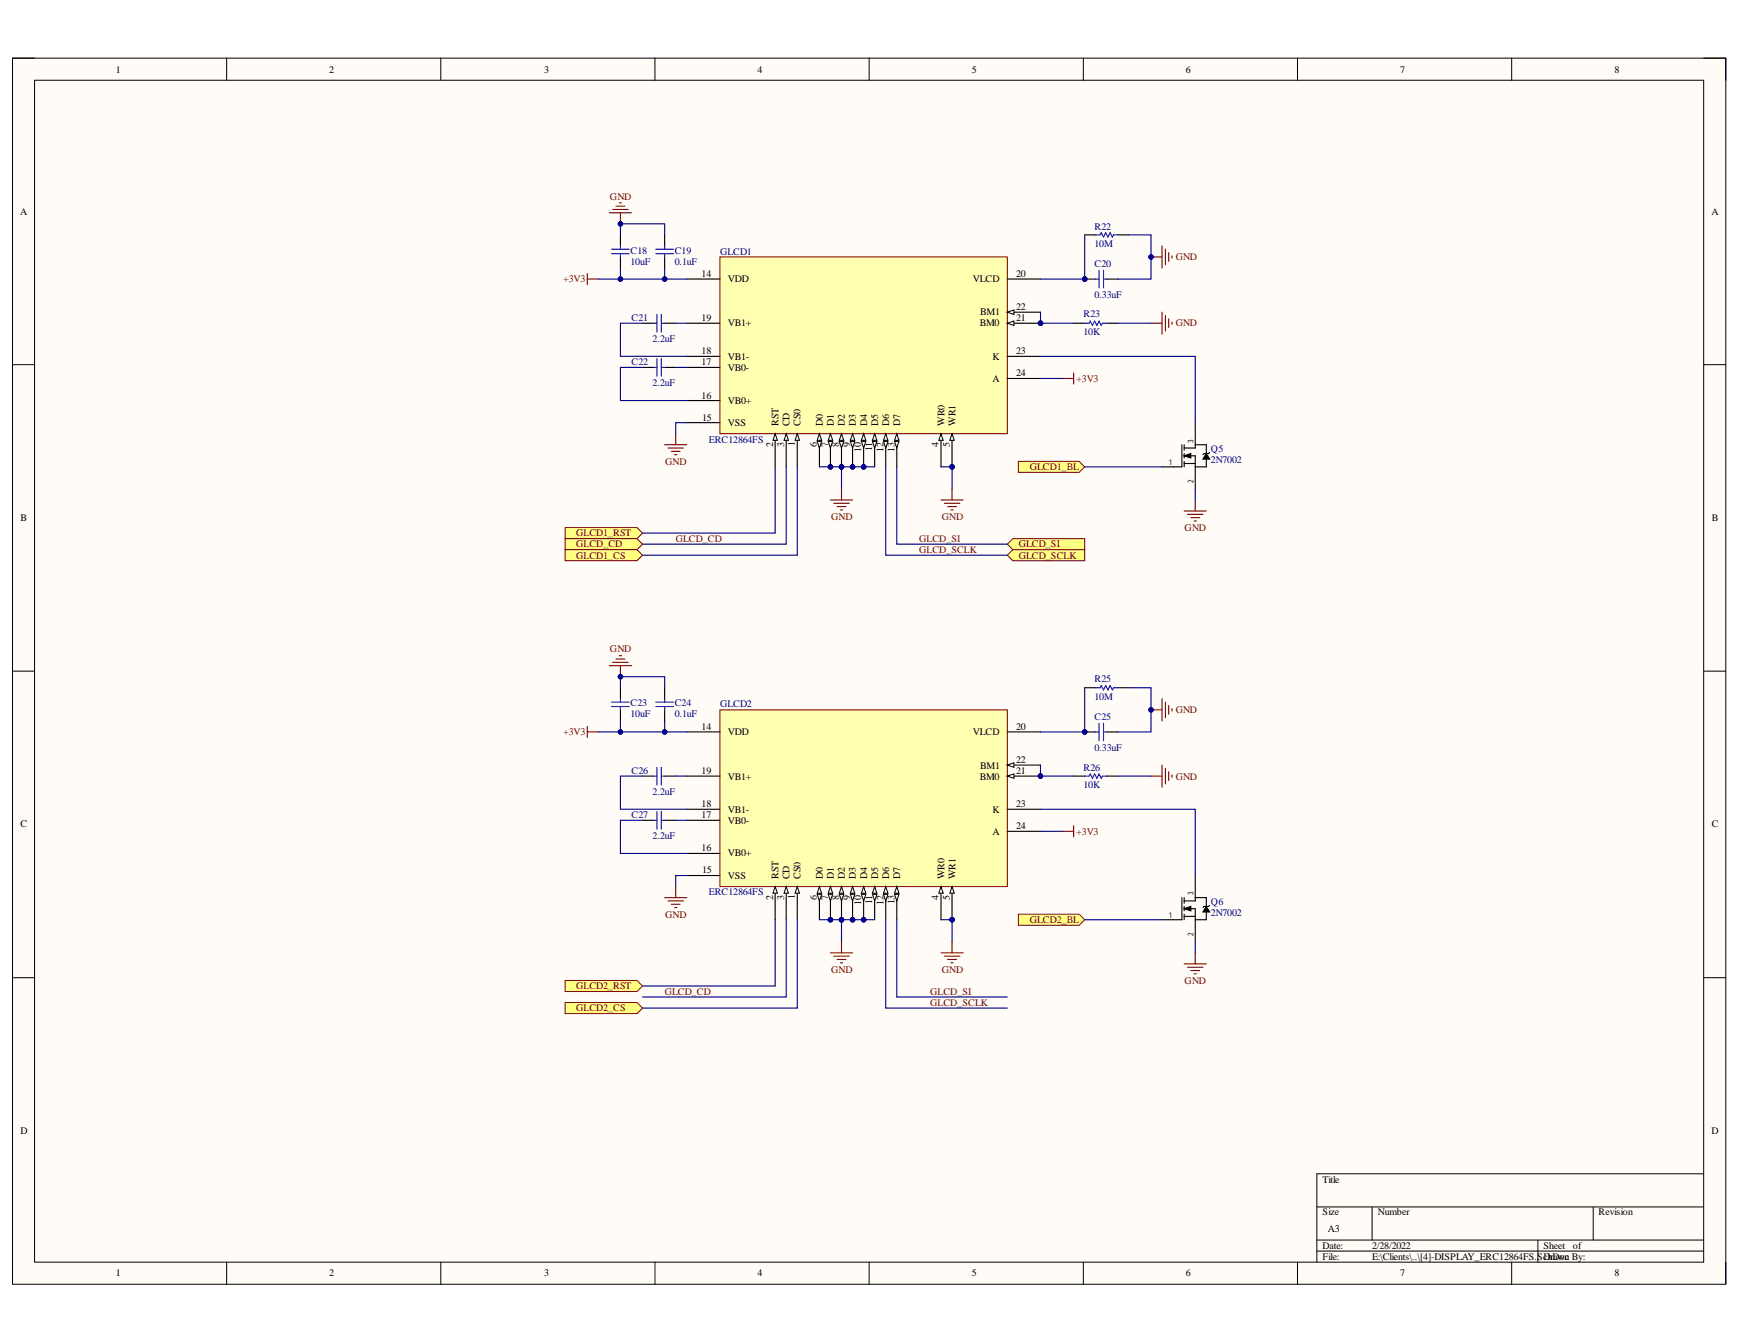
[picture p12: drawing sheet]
<svg xmlns="http://www.w3.org/2000/svg" width="279mm" height="216mm" viewBox="0 0 279 216" stroke-linecap="round" stroke-linejoin="round" font-family="sans-serif">
<defs><g id="words">
<g font-size="1.6">
<text x="18.6" y="11.7">1</text>
<text x="52.9" y="11.7">2</text>
<text x="87.4" y="11.7">3</text>
<text x="121.6" y="11.7">4</text>
<text x="156.1" y="11.7">5</text>
<text x="190.4" y="11.7">6</text>
<text x="224.8" y="11.7">7</text>
<text x="259.2" y="11.7">8</text>
<text x="3.2" y="34.5">A</text>
<text x="274.8" y="34.5">A</text>
<text x="112.7" y="44.5">14</text>
<text x="116.9" y="45.3">VDD</text>
<text x="156.2" y="45.3">VLCD</text>
<text x="163.2" y="44.5">20</text>
<text x="112.7" y="51.6">19</text>
<text x="116.9" y="52.4">VB1+</text>
<text x="157.3" y="52.4">BM0</text>
<text x="157.4" y="50.7">BM1</text>
<text x="163.2" y="51.6">21</text>
<text x="163.2" y="49.8">22</text>
<text x="112.7" y="58.7">17</text>
<text x="112.7" y="56.9">18</text>
<text x="116.9" y="59.5">VB0-</text>
<text x="116.9" y="57.8">VB1-</text>
<text x="159.4" y="57.8">K</text>
<text x="163.2" y="56.9">23</text>
<text x="112.7" y="64">16</text>
<text x="116.9" y="64.9">VB0+</text>
<text x="159.4" y="61.3">A</text>
<text x="163.2" y="60.5">24</text>
<text x="112.7" y="67.6">15</text>
<text x="116.9" y="68.4">VSS</text>
<text x="124.2" y="71.8" transform="rotate(-90 124.2 71.8)">2</text>
<text x="125" y="68.4" transform="rotate(-90 125 68.4)">RST</text>
<text x="125.9" y="71.8" transform="rotate(-90 125.9 71.8)">3</text>
<text x="126.8" y="68.4" transform="rotate(-90 126.8 68.4)">CD</text>
<text x="127.6" y="71.7" transform="rotate(-90 127.6 71.7)">1</text>
<text x="128.6" y="68.4" transform="rotate(-90 128.6 68.4)">CS0</text>
<text x="131.2" y="71.8" transform="rotate(-90 131.2 71.8)">6</text>
<text x="132.1" y="68.4" transform="rotate(-90 132.1 68.4)">D0</text>
<text x="133" y="71.8" transform="rotate(-90 133 71.8)">7</text>
<text x="133.9" y="68.4" transform="rotate(-90 133.9 68.4)">D1</text>
<text x="134.7" y="71.8" transform="rotate(-90 134.7 71.8)">8</text>
<text x="135.7" y="68.4" transform="rotate(-90 135.7 68.4)">D2</text>
<text x="136.5" y="71.8" transform="rotate(-90 136.5 71.8)">9</text>
<text x="137.4" y="68.4" transform="rotate(-90 137.4 68.4)">D3</text>
<text x="139.2" y="68.4" transform="rotate(-90 139.2 68.4)">D4</text>
<text x="141" y="68.4" transform="rotate(-90 141 68.4)">D5</text>
<text x="142.8" y="68.4" transform="rotate(-90 142.8 68.4)">D6</text>
<text x="144.5" y="68.4" transform="rotate(-90 144.5 68.4)">D7</text>
<text x="150.7" y="71.8" transform="rotate(-90 150.7 71.8)">4</text>
<text x="151.7" y="68.4" transform="rotate(-90 151.7 68.4)">WR0</text>
<text x="152.5" y="71.8" transform="rotate(-90 152.5 71.8)">5</text>
<text x="153.4" y="68.4" transform="rotate(-90 153.4 68.4)">WR1</text>
<text x="138.3" y="72.6" transform="rotate(-90 138.3 72.6)">10</text>
<text x="140.1" y="72.5" transform="rotate(-90 140.1 72.5)">11</text>
<text x="141.8" y="72.6" transform="rotate(-90 141.8 72.6)">12</text>
<text x="143.6" y="72.6" transform="rotate(-90 143.6 72.6)">13</text>
<text x="3.3" y="83.7">B</text>
<text x="274.9" y="83.7">B</text>
<text x="112.7" y="117.2">14</text>
<text x="116.9" y="118.1">VDD</text>
<text x="156.2" y="118.1">VLCD</text>
<text x="163.2" y="117.2">20</text>
<text x="112.7" y="124.3">19</text>
<text x="116.9" y="125.2">VB1+</text>
<text x="157.3" y="125.2">BM0</text>
<text x="157.4" y="123.5">BM1</text>
<text x="163.2" y="124.3">21</text>
<text x="163.2" y="122.5">22</text>
<text x="112.7" y="131.4">17</text>
<text x="112.7" y="129.6">18</text>
<text x="116.9" y="130.6">VB1-</text>
<text x="159.4" y="130.6">K</text>
<text x="163.2" y="129.6">23</text>
<text x="3.3" y="132.9">C</text>
<text x="112.7" y="136.7">16</text>
<text x="116.9" y="137.6">VB0+</text>
<text x="116.9" y="132.3">VB0-</text>
<text x="159.4" y="134.1">A</text>
<text x="163.2" y="133.2">24</text>
<text x="274.9" y="132.9">C</text>
<text x="112.7" y="140.3">15</text>
<text x="116.9" y="141.1">VSS</text>
<text x="125" y="141.2" transform="rotate(-90 125 141.2)">RST</text>
<text x="126.8" y="141.2" transform="rotate(-90 126.8 141.2)">CD</text>
<text x="128.6" y="141.2" transform="rotate(-90 128.6 141.2)">CS0</text>
<text x="132.1" y="141.2" transform="rotate(-90 132.1 141.2)">D0</text>
<text x="133.9" y="141.2" transform="rotate(-90 133.9 141.2)">D1</text>
<text x="135.7" y="141.2" transform="rotate(-90 135.7 141.2)">D2</text>
<text x="137.4" y="141.2" transform="rotate(-90 137.4 141.2)">D3</text>
<text x="139.2" y="141.2" transform="rotate(-90 139.2 141.2)">D4</text>
<text x="141" y="141.2" transform="rotate(-90 141 141.2)">D5</text>
<text x="142.8" y="141.2" transform="rotate(-90 142.8 141.2)">D6</text>
<text x="144.5" y="141.2" transform="rotate(-90 144.5 141.2)">D7</text>
<text x="151.7" y="141.2" transform="rotate(-90 151.7 141.2)">WR0</text>
<text x="153.4" y="141.2" transform="rotate(-90 153.4 141.2)">WR1</text>
<text x="124.2" y="144.6" transform="rotate(-90 124.2 144.6)">2</text>
<text x="125.9" y="144.5" transform="rotate(-90 125.9 144.5)">3</text>
<text x="127.6" y="144.4" transform="rotate(-90 127.6 144.4)">1</text>
<text x="131.2" y="144.6" transform="rotate(-90 131.2 144.6)">6</text>
<text x="133" y="144.6" transform="rotate(-90 133 144.6)">7</text>
<text x="134.7" y="144.5" transform="rotate(-90 134.7 144.5)">8</text>
<text x="136.5" y="144.6" transform="rotate(-90 136.5 144.6)">9</text>
<text x="138.3" y="145.4" transform="rotate(-90 138.3 145.4)">10</text>
<text x="140.1" y="145.3" transform="rotate(-90 140.1 145.3)">11</text>
<text x="141.8" y="145.4" transform="rotate(-90 141.8 145.4)">12</text>
<text x="143.6" y="145.3" transform="rotate(-90 143.6 145.3)">13</text>
<text x="150.7" y="144.6" transform="rotate(-90 150.7 144.6)">4</text>
<text x="152.5" y="144.5" transform="rotate(-90 152.5 144.5)">5</text>
<text x="3.3" y="182.2">D</text>
<text x="274.8" y="182.2">D</text>
<text x="212.4" y="190">Title</text>
<text x="212.4" y="195.2">Size</text>
<text x="213.2" y="198">A3</text>
<text x="221.3" y="195.2">Number</text>
<text x="256.7" y="195.2">Revision</text>
<text x="212.4" y="200.6">Date:</text>
<text x="212.4" y="202.4">File:</text>
<text x="220.3" y="200.6">2/28/2022</text>
<text x="220.3" y="202.4">E:\Clients\..\[4]-DISPLAY_ERC12864FS.ScDhrDon By:</text>
<text x="247.8" y="200.6">Sheet</text>
<text x="249.4" y="202.4">awc</text>
<text x="252.6" y="200.6">of</text>
<text x="18.6" y="205.1">1</text>
<text x="52.9" y="205.1">2</text>
<text x="87.4" y="205.1">3</text>
<text x="121.6" y="205.1">4</text>
<text x="156.1" y="205.1">5</text>
<text x="190.4" y="205.1">6</text>
<text x="224.8" y="205.1">7</text>
<text x="259.2" y="205.1">8</text>
</g>
<g font-size="1.6" fill="#800000">
<text x="97.9" y="32.1">GND</text>
<text x="188.8" y="41.8">GND</text>
<text x="90.4" y="45.3">+3V3</text>
<text x="188.8" y="52.4">GND</text>
<text x="172.8" y="61.3">+3V3</text>
<text x="106.8" y="74.7">GND</text>
<text x="165.4" y="75.5">GLCD1_BL</text>
<text x="133.5" y="83.5">GND</text>
<text x="151.2" y="83.5">GND</text>
<text x="92.5" y="86.2">GLCD1_RST</text>
<text x="92.5" y="87.9">GLCD_CD</text>
<text x="92.5" y="89.7">GLCD1_CS</text>
<text x="108.5" y="87">GLCD_CD</text>
<text x="147.6" y="88.8">GLCD_SCLK</text>
<text x="147.6" y="87">GLCD_SI</text>
<text x="163.6" y="87.9">GLCD_SI</text>
<text x="163.6" y="89.7">GLCD_SCLK</text>
<text x="190.2" y="85.2">GND</text>
<text x="97.9" y="104.8">GND</text>
<text x="90.4" y="118.1">+3V3</text>
<text x="188.8" y="114.6">GND</text>
<text x="188.8" y="125.2">GND</text>
<text x="172.8" y="134.1">+3V3</text>
<text x="106.8" y="147.4">GND</text>
<text x="165.4" y="148.2">GLCD2_BL</text>
<text x="92.5" y="158.9">GLCD2_RST</text>
<text x="106.7" y="159.8">GLCD_CD</text>
<text x="133.5" y="156.3">GND</text>
<text x="149.4" y="159.8">GLCD_SI</text>
<text x="149.4" y="161.6">GLCD_SCLK</text>
<text x="151.2" y="156.3">GND</text>
<text x="190.2" y="158">GND</text>
<text x="92.5" y="162.4">GLCD2_CS</text>
</g>
<g font-size="1.6" fill="#000080">
<text x="101.2" y="40.8">C18</text>
<text x="108.3" y="40.8">C19</text>
<text x="115.6" y="40.9">GLCD1</text>
<text x="175.8" y="36.9">R22</text>
<text x="175.8" y="39.7">10M</text>
<text x="101.2" y="42.5">10uF</text>
<text x="108.3" y="42.5">0.1uF</text>
<text x="175.8" y="42.9">C20</text>
<text x="175.8" y="47.9">0.33uF</text>
<text x="101.4" y="51.6">C21</text>
<text x="174" y="51">R23</text>
<text x="174" y="53.9">10K</text>
<text x="101.4" y="58.7">C22</text>
<text x="104.8" y="55">2.2uF</text>
<text x="104.8" y="62.1">2.2uF</text>
<text x="113.8" y="71.1">ERC12864FS</text>
<text x="194.5" y="72.6">Q5</text>
<text x="194.5" y="74.4">2N7002</text>
<text x="101.2" y="113.5">C23</text>
<text x="108.3" y="113.5">C24</text>
<text x="115.6" y="113.7">GLCD2</text>
<text x="175.8" y="109.6">R25</text>
<text x="175.8" y="112.4">10M</text>
<text x="101.2" y="115.3">10uF</text>
<text x="108.3" y="115.3">0.1uF</text>
<text x="175.8" y="115.6">C25</text>
<text x="101.4" y="124.3">C26</text>
<text x="174" y="123.8">R26</text>
<text x="175.8" y="120.6">0.33uF</text>
<text x="101.4" y="131.4">C27</text>
<text x="104.8" y="127.7">2.2uF</text>
<text x="174" y="126.6">10K</text>
<text x="104.8" y="134.8">2.2uF</text>
<text x="113.8" y="143.8">ERC12864FS</text>
<text x="194.5" y="145.4">Q6</text>
<text x="194.5" y="147.2">2N7002</text>
</g>
<g font-size="1.3">
<text x="191.7" y="71.1" transform="rotate(-90 191.7 71.1)">3</text>
<text x="187.7" y="74.7">1</text>
<text x="191.7" y="77.6" transform="rotate(-90 191.7 77.6)">2</text>
<text x="191.7" y="143.8" transform="rotate(-90 191.7 143.8)">3</text>
<text x="187.7" y="147.5">1</text>
<text x="191.7" y="150.3" transform="rotate(-90 191.7 150.3)">2</text>
</g>
</g></defs>
<path d="M2 9.3h275.1v197h-275.1z" fill-rule="evenodd" fill="#fffcf8"/>
<path d="M2 9.3h275.1v197h-275.1z" fill="none" stroke="#000" stroke-width=".16"/>
<path d="M5.6 12.9h268v189.9h-268z" fill-rule="evenodd" fill="#fffcf8"/>
<g fill="none" stroke="#000" stroke-width=".16">
<path d="M2 9.3h3.6M5.6 12.9h268v189.9h-268zM36.4 9.3v3.6M70.8 9.3v3.6M105.2 9.3v3.6M139.6 9.3v3.6M174 9.3v3.6M208.3 9.3v3.6M242.7 9.3v3.6M273.6 9.3h3.5v3.6M2 58.6h3.6M273.6 58.6h3.5"/>
<path d="M2 107.8h3.6M273.6 107.8h3.5M2 157.1h3.6M273.6 157.1h3.5M211.5 193.9h62.1M211.5 199.2h62.1M220.3 193.9v5.3M246.9 199.2v3.6M255.8 193.9v5.3M273.6 188.6h-62.1v14.2M36.4 202.8v3.5M70.8 202.8v3.5"/>
<path d="M105.2 202.8v3.5M139.6 202.8v3.5M174 202.8v3.5M208.3 202.8v3.5M211.5 201h62.1M242.7 202.8v3.5M277.1 202.8v3.5"/>
</g>
<circle cx="152.9" cy="75" r=".35" fill="#000080"/>
<circle cx="152.9" cy="75" r=".35" fill="none" stroke="#000080" stroke-width=".16"/>
<circle cx="133.3" cy="75" r=".35" fill="#000080"/>
<circle cx="133.3" cy="75" r=".35" fill="none" stroke="#000080" stroke-width=".16"/>
<circle cx="135.1" cy="75" r=".35" fill="#000080"/>
<circle cx="135.1" cy="75" r=".35" fill="none" stroke="#000080" stroke-width=".16"/>
<circle cx="136.9" cy="75" r=".35" fill="#000080"/>
<circle cx="136.9" cy="75" r=".35" fill="none" stroke="#000080" stroke-width=".16"/>
<circle cx="138.7" cy="75" r=".36" fill="#000080"/>
<circle cx="138.7" cy="75" r=".36" fill="none" stroke="#000080" stroke-width=".16"/>
<circle cx="167.1" cy="51.9" r=".35" fill="#000080"/>
<circle cx="167.1" cy="51.9" r=".35" fill="none" stroke="#000080" stroke-width=".16"/>
<path d="M115.6 41.3h46.1v28.4h-46.1z" fill-rule="evenodd" fill="#ffffb0"/>
<path d="M115.6 41.3h46.1v28.4h-46.1z" fill="none" stroke="#800000" stroke-width=".16"/>
<path d="M128 69.7v5.3" fill="none" stroke="#000" stroke-width=".18"/>
<path d="M128 69.7l.4 1h-.7z" fill="#f8fcff"/>
<path d="M128 69.7l.4 1h-.7z" fill="none" stroke="#000" stroke-width=".16"/>
<path d="M124.5 69.7v5.3" fill="none" stroke="#000" stroke-width=".18"/>
<path d="M124.5 69.7l.3 1h-.7z" fill="#f8fcff"/>
<path d="M124.5 69.7l.3 1h-.7z" fill="none" stroke="#000" stroke-width=".16"/>
<path d="M126.2 69.7v5.3" fill="none" stroke="#000" stroke-width=".18"/>
<path d="M126.2 69.7l.4 1h-.7z" fill="#f8fcff"/>
<path d="M126.2 69.7l.4 1h-.7z" fill="none" stroke="#000" stroke-width=".16"/>
<path d="M151.1 69.7v5.3" fill="none" stroke="#000" stroke-width=".18"/>
<path d="M151.1 69.7l.4 1h-.8z" fill="#f8fcff"/>
<path d="M151.1 69.7l.4 1h-.8z" fill="none" stroke="#000" stroke-width=".16"/>
<path d="M152.9 69.7v5.3" fill="none" stroke="#000" stroke-width=".18"/>
<path d="M152.9 69.7l.3 1h-.7z" fill="#f8fcff"/>
<path d="M152.9 69.7l.3 1h-.7z" fill="none" stroke="#000" stroke-width=".16"/>
<circle cx="152.9" cy="75" r=".35" fill="#000080"/>
<circle cx="152.9" cy="75" r=".35" fill="none" stroke="#000080" stroke-width=".16"/>
<path d="M131.6 69.7v5.3" fill="none" stroke="#000" stroke-width=".18"/>
<path d="M131.6 69.7l.3 1h-.7z" fill="#f8fcff"/>
<path d="M131.6 69.7l.3 1h-.7z" fill="none" stroke="#000" stroke-width=".16"/>
<path d="M131.2 70.9h.7l-.3 1.1z" fill="#f8fcff"/>
<path d="M131.2 70.9h.7l-.3 1.1z" fill="none" stroke="#000" stroke-width=".16"/>
<path d="M133.3 69.7v5.3" fill="none" stroke="#000" stroke-width=".18"/>
<path d="M133.3 69.7l.4 1h-.7z" fill="#f8fcff"/>
<path d="M133.3 69.7l.4 1h-.7z" fill="none" stroke="#000" stroke-width=".16"/>
<path d="M133 70.9h.7l-.4 1.1z" fill="#f8fcff"/>
<path d="M133 70.9h.7l-.4 1.1z" fill="none" stroke="#000" stroke-width=".16"/>
<circle cx="133.3" cy="75" r=".35" fill="#000080"/>
<circle cx="133.3" cy="75" r=".35" fill="none" stroke="#000080" stroke-width=".16"/>
<path d="M135.1 69.7v5.3" fill="none" stroke="#000" stroke-width=".18"/>
<path d="M135.1 69.7l.4 1h-.7z" fill="#f8fcff"/>
<path d="M135.1 69.7l.4 1h-.7z" fill="none" stroke="#000" stroke-width=".16"/>
<path d="M134.8 70.9h.7l-.4 1.1z" fill="#f8fcff"/>
<path d="M134.8 70.9h.7l-.4 1.1z" fill="none" stroke="#000" stroke-width=".16"/>
<circle cx="135.1" cy="75" r=".35" fill="#000080"/>
<circle cx="135.1" cy="75" r=".35" fill="none" stroke="#000080" stroke-width=".16"/>
<path d="M136.9 69.7v5.3" fill="none" stroke="#000" stroke-width=".18"/>
<path d="M136.9 69.7l.4 1h-.8z" fill="#f8fcff"/>
<path d="M136.9 69.7l.4 1h-.8z" fill="none" stroke="#000" stroke-width=".16"/>
<path d="M136.5 70.9h.8l-.4 1.1z" fill="#f8fcff"/>
<path d="M136.5 70.9h.8l-.4 1.1z" fill="none" stroke="#000" stroke-width=".16"/>
<circle cx="136.9" cy="75" r=".35" fill="#000080"/>
<circle cx="136.9" cy="75" r=".35" fill="none" stroke="#000080" stroke-width=".16"/>
<path d="M138.7 69.7v5.3" fill="none" stroke="#000" stroke-width=".18"/>
<path d="M138.7 69.7l.3 1h-.7z" fill="#f8fcff"/>
<path d="M138.7 69.7l.3 1h-.7z" fill="none" stroke="#000" stroke-width=".16"/>
<path d="M138.3 70.9h.7l-.3 1.1z" fill="#f8fcff"/>
<path d="M138.3 70.9h.7l-.3 1.1z" fill="none" stroke="#000" stroke-width=".16"/>
<circle cx="138.7" cy="75" r=".36" fill="#000080"/>
<circle cx="138.7" cy="75" r=".36" fill="none" stroke="#000080" stroke-width=".16"/>
<path d="M140.4 69.7v5.3" fill="none" stroke="#000" stroke-width=".18"/>
<path d="M140.4 69.7l.4 1h-.7z" fill="#f8fcff"/>
<path d="M140.4 69.7l.4 1h-.7z" fill="none" stroke="#000" stroke-width=".16"/>
<path d="M140.1 70.9h.7l-.4 1.1z" fill="#f8fcff"/>
<path d="M140.1 70.9h.7l-.4 1.1z" fill="none" stroke="#000" stroke-width=".16"/>
<path d="M142.2 69.7v5.3" fill="none" stroke="#000" stroke-width=".18"/>
<path d="M142.2 69.7l.4 1h-.7z" fill="#f8fcff"/>
<path d="M142.2 69.7l.4 1h-.7z" fill="none" stroke="#000" stroke-width=".16"/>
<path d="M141.9 70.9h.7l-.4 1.1z" fill="#f8fcff"/>
<path d="M141.9 70.9h.7l-.4 1.1z" fill="none" stroke="#000" stroke-width=".16"/>
<path d="M144 69.7v5.3" fill="none" stroke="#000" stroke-width=".18"/>
<path d="M144 69.7l.4 1h-.8z" fill="#f8fcff"/>
<path d="M144 69.7l.4 1h-.8z" fill="none" stroke="#000" stroke-width=".16"/>
<path d="M143.6 70.9h.8l-.4 1.1z" fill="#f8fcff"/>
<path d="M143.6 70.9h.8l-.4 1.1z" fill="none" stroke="#000" stroke-width=".16"/>
<path d="M110.3 44.8h5.3M110.3 59h5.3M110.3 57.2h5.3M110.3 51.9h5.3M161.7 44.8h5.4M161.7 51.9h5.4M110.3 67.9h5.3M110.3 64.3h5.3" fill="none" stroke="#000" stroke-width=".18"/>
<path d="M161.7 51.9l1.1-.3v.7z" fill="#f8fcff"/>
<path d="M161.7 51.9l1.1-.3v.7z" fill="none" stroke="#000" stroke-width=".16"/>
<circle cx="167.1" cy="51.9" r=".35" fill="#000080"/>
<circle cx="167.1" cy="51.9" r=".35" fill="none" stroke="#000080" stroke-width=".16"/>
<path d="M161.7 50.1h5.4" fill="none" stroke="#000" stroke-width=".18"/>
<path d="M161.7 50.1l1.1-.3v.7z" fill="#f8fcff"/>
<path d="M161.7 50.1l1.1-.3v.7z" fill="none" stroke="#000" stroke-width=".16"/>
<path d="M161.7 57.2h5.4M161.7 60.8h5.4" fill="none" stroke="#000" stroke-width=".18"/>
<circle cx="174.2" cy="44.8" r=".35" fill="#000080"/>
<circle cx="174.2" cy="44.8" r=".35" fill="none" stroke="#000080" stroke-width=".16"/>
<path d="M174.2 44.8h1.8" fill="none" stroke="#000" stroke-width=".18"/>
<circle cx="174.2" cy="44.8" r=".35" fill="#000080"/>
<circle cx="174.2" cy="44.8" r=".35" fill="none" stroke="#000080" stroke-width=".16"/>
<path d="M174.2 37.7h1.8M179.5 37.7h1.8M177.7 44.8h1.8" fill="none" stroke="#000" stroke-width=".18"/>
<path d="M176 37.7h.7l.1-.3 .4 .7 .3-.7 .4 .7 .4-.7 .3 .7 .2-.4h.7M176 44.8h.5M176.5 43.4v2.8M177.2 43.4v2.8M177.2 44.8h.5" fill="none" stroke="#00f" stroke-width=".18"/>
<path d="M186.6 39.5v3.6M184.8 41.3h1.8M187.1 40v2.5M187.7 40.6v1.4M188.2 41.1v.4" fill="none" stroke="#800000" stroke-width=".18"/>
<circle cx="184.8" cy="41.3" r=".36" fill="#000080"/>
<circle cx="184.8" cy="41.3" r=".36" fill="none" stroke="#000080" stroke-width=".16"/>
<path d="M99.6 37.7v1.8M106.7 37.7v1.8M99.6 41.3v1.8M103.2 51.9h1.7M103.2 59h1.7M106.7 51.9h1.8M106.7 59h1.8M106.7 41.3v1.8" fill="none" stroke="#000" stroke-width=".18"/>
<g fill="none" stroke="#00f" stroke-width=".18">
<path d="M99.6 39.5v.5M106.7 39.5v.5M98.2 40h2.8M98.2 40.7h2.8M99.6 40.7v.6M104.9 51.9h.6M104.9 59h.6M105.3 40h2.8M105.3 40.7h2.8M105.5 50.5v2.8M105.5 57.6v2.8M106.2 50.5v2.8"/>
<path d="M106.2 57.6v2.8M106.2 51.9h.5M106.2 59h.5M106.7 40.7v.6"/>
</g>
<path d="M97.9 34.2h3.5M98.4 33.6h2.5M98.9 33.1h1.4M99.4 32.6h.4M99.6 34.2v1.8" fill="none" stroke="#800000" stroke-width=".18"/>
<circle cx="99.6" cy="36" r=".35" fill="#000080"/>
<circle cx="99.6" cy="36" r=".35" fill="none" stroke="#000080" stroke-width=".16"/>
<g fill="none" stroke="#800000" stroke-width=".18">
<path d="M94.3 43.9v1.8M94.3 44.8h1.8M106.7 71.4h3.6M107.3 72h2.4M107.8 72.5h1.4M108.3 73h.4M108.5 69.7v1.7M135.1 78.5v1.8M152.9 78.5v1.8M133.3 80.3h3.6M133.9 80.8h2.5M134.4 81.4h1.4"/>
<path d="M134.9 81.9h.4M151.1 80.3h3.5M151.6 80.8h2.5M152.2 81.4h1.4M152.7 81.9h.3"/>
</g>
<path d="M161.8 87.4l.8-.9h11.6v1.8h-11.6z" fill-rule="evenodd" fill="#ffff80"/>
<path d="M161.8 87.4l.8-.9h11.6v1.8h-11.6z" fill="none" stroke="#800000" stroke-width=".16"/>
<path d="M161.8 89.2l.8-.9h11.6v1.8h-11.6z" fill-rule="evenodd" fill="#ffff80"/>
<path d="M161.8 89.2l.8-.9h11.6v1.8h-11.6z" fill="none" stroke="#800000" stroke-width=".16"/>
<path d="M90.8 84.8h11.5l.9 .8-.9 .9h-11.5z" fill-rule="evenodd" fill="#ffff80"/>
<path d="M90.8 84.8h11.5l.9 .8-.9 .9h-11.5z" fill="none" stroke="#800000" stroke-width=".16"/>
<path d="M90.8 86.5h11.5l.9 .9-.9 .9h-11.5z" fill-rule="evenodd" fill="#ffff80"/>
<path d="M90.8 86.5h11.5l.9 .9-.9 .9h-11.5z" fill="none" stroke="#800000" stroke-width=".16"/>
<path d="M90.8 88.3h11.5l.9 .9-.9 .9h-11.5z" fill-rule="evenodd" fill="#ffff80"/>
<path d="M90.8 88.3h11.5l.9 .9-.9 .9h-11.5z" fill="none" stroke="#800000" stroke-width=".16"/>
<path d="M172.4 51.9h1.8M177.7 51.9h1.8" fill="none" stroke="#000" stroke-width=".18"/>
<path d="M174.2 51.9h.7l.2-.3 .3 .7 .4-.7 .3 .7 .4-.7 .3 .7 .2-.4h.7" fill="none" stroke="#00f" stroke-width=".18"/>
<path d="M172.4 59.9v1.8M184.8 51.9h1.8M186.6 50.1v3.6M187.1 50.7v2.5M187.7 51.2v1.4M188.2 51.7v.4M170.6 60.8h1.8M190.1 82.1h3.6M190.7 82.6h2.5M191.2 83.2h1.4M191.7 83.7h.4M191.9 80.3v1.8" fill="none" stroke="#800000" stroke-width=".18"/>
<path d="M163.5 74.1h9.8l.9 .9-.9 .9h-9.8z" fill-rule="evenodd" fill="#ffff80"/>
<path d="M163.5 74.1h9.8l.9 .9-.9 .9h-9.8z" fill="none" stroke="#800000" stroke-width=".16"/>
<circle cx="152.9" cy="147.7" r=".35" fill="#000080"/>
<circle cx="152.9" cy="147.7" r=".35" fill="none" stroke="#000080" stroke-width=".16"/>
<circle cx="133.3" cy="147.7" r=".35" fill="#000080"/>
<circle cx="133.3" cy="147.7" r=".35" fill="none" stroke="#000080" stroke-width=".16"/>
<circle cx="135.1" cy="147.7" r=".35" fill="#000080"/>
<circle cx="135.1" cy="147.7" r=".35" fill="none" stroke="#000080" stroke-width=".16"/>
<circle cx="136.9" cy="147.7" r=".35" fill="#000080"/>
<circle cx="136.9" cy="147.7" r=".35" fill="none" stroke="#000080" stroke-width=".16"/>
<circle cx="138.7" cy="147.7" r=".36" fill="#000080"/>
<circle cx="138.7" cy="147.7" r=".36" fill="none" stroke="#000080" stroke-width=".16"/>
<circle cx="167.1" cy="124.7" r=".35" fill="#000080"/>
<circle cx="167.1" cy="124.7" r=".35" fill="none" stroke="#000080" stroke-width=".16"/>
<path d="M115.6 114h46.1v28.4h-46.1z" fill-rule="evenodd" fill="#ffffb0"/>
<path d="M115.6 114h46.1v28.4h-46.1z" fill="none" stroke="#800000" stroke-width=".16"/>
<path d="M128 142.4v5.3" fill="none" stroke="#000" stroke-width=".18"/>
<path d="M128 142.4l.4 1.1h-.7z" fill="#f8fcff"/>
<path d="M128 142.4l.4 1.1h-.7z" fill="none" stroke="#000" stroke-width=".16"/>
<path d="M124.5 142.4v5.3" fill="none" stroke="#000" stroke-width=".18"/>
<path d="M124.5 142.4l.3 1.1h-.7z" fill="#f8fcff"/>
<path d="M124.5 142.4l.3 1.1h-.7z" fill="none" stroke="#000" stroke-width=".16"/>
<path d="M126.2 142.4v5.3" fill="none" stroke="#000" stroke-width=".18"/>
<path d="M126.2 142.4l.4 1.1h-.7z" fill="#f8fcff"/>
<path d="M126.2 142.4l.4 1.1h-.7z" fill="none" stroke="#000" stroke-width=".16"/>
<path d="M151.1 142.4v5.3" fill="none" stroke="#000" stroke-width=".18"/>
<path d="M151.1 142.4l.4 1.1h-.8z" fill="#f8fcff"/>
<path d="M151.1 142.4l.4 1.1h-.8z" fill="none" stroke="#000" stroke-width=".16"/>
<path d="M152.9 142.4v5.3" fill="none" stroke="#000" stroke-width=".18"/>
<path d="M152.9 142.4l.3 1.1h-.7z" fill="#f8fcff"/>
<path d="M152.9 142.4l.3 1.1h-.7z" fill="none" stroke="#000" stroke-width=".16"/>
<circle cx="152.9" cy="147.7" r=".35" fill="#000080"/>
<circle cx="152.9" cy="147.7" r=".35" fill="none" stroke="#000080" stroke-width=".16"/>
<path d="M131.6 142.4v5.3" fill="none" stroke="#000" stroke-width=".18"/>
<path d="M131.6 142.4l.3 1.1h-.7z" fill="#f8fcff"/>
<path d="M131.6 142.4l.3 1.1h-.7z" fill="none" stroke="#000" stroke-width=".16"/>
<path d="M131.2 143.7h.7l-.3 1z" fill="#f8fcff"/>
<path d="M131.2 143.7h.7l-.3 1z" fill="none" stroke="#000" stroke-width=".16"/>
<path d="M133.3 142.4v5.3" fill="none" stroke="#000" stroke-width=".18"/>
<path d="M133.3 142.4l.4 1.1h-.7z" fill="#f8fcff"/>
<path d="M133.3 142.4l.4 1.1h-.7z" fill="none" stroke="#000" stroke-width=".16"/>
<path d="M133 143.7h.7l-.4 1z" fill="#f8fcff"/>
<path d="M133 143.7h.7l-.4 1z" fill="none" stroke="#000" stroke-width=".16"/>
<circle cx="133.3" cy="147.7" r=".35" fill="#000080"/>
<circle cx="133.3" cy="147.7" r=".35" fill="none" stroke="#000080" stroke-width=".16"/>
<path d="M135.1 142.4v5.3" fill="none" stroke="#000" stroke-width=".18"/>
<path d="M135.1 142.4l.4 1.1h-.7z" fill="#f8fcff"/>
<path d="M135.1 142.4l.4 1.1h-.7z" fill="none" stroke="#000" stroke-width=".16"/>
<path d="M134.8 143.7h.7l-.4 1z" fill="#f8fcff"/>
<path d="M134.8 143.7h.7l-.4 1z" fill="none" stroke="#000" stroke-width=".16"/>
<circle cx="135.1" cy="147.7" r=".35" fill="#000080"/>
<circle cx="135.1" cy="147.7" r=".35" fill="none" stroke="#000080" stroke-width=".16"/>
<path d="M136.9 142.4v5.3" fill="none" stroke="#000" stroke-width=".18"/>
<path d="M136.9 142.4l.4 1.1h-.8z" fill="#f8fcff"/>
<path d="M136.9 142.4l.4 1.1h-.8z" fill="none" stroke="#000" stroke-width=".16"/>
<path d="M136.5 143.7h.8l-.4 1z" fill="#f8fcff"/>
<path d="M136.5 143.7h.8l-.4 1z" fill="none" stroke="#000" stroke-width=".16"/>
<circle cx="136.9" cy="147.7" r=".35" fill="#000080"/>
<circle cx="136.9" cy="147.7" r=".35" fill="none" stroke="#000080" stroke-width=".16"/>
<path d="M138.7 142.4v5.3" fill="none" stroke="#000" stroke-width=".18"/>
<path d="M138.7 142.4l.3 1.1h-.7z" fill="#f8fcff"/>
<path d="M138.7 142.4l.3 1.1h-.7z" fill="none" stroke="#000" stroke-width=".16"/>
<path d="M138.3 143.7h.7l-.3 1z" fill="#f8fcff"/>
<path d="M138.3 143.7h.7l-.3 1z" fill="none" stroke="#000" stroke-width=".16"/>
<circle cx="138.7" cy="147.7" r=".36" fill="#000080"/>
<circle cx="138.7" cy="147.7" r=".36" fill="none" stroke="#000080" stroke-width=".16"/>
<path d="M140.4 142.4v5.3" fill="none" stroke="#000" stroke-width=".18"/>
<path d="M140.4 142.4l.4 1.1h-.7z" fill="#f8fcff"/>
<path d="M140.4 142.4l.4 1.1h-.7z" fill="none" stroke="#000" stroke-width=".16"/>
<path d="M140.1 143.7h.7l-.4 1z" fill="#f8fcff"/>
<path d="M140.1 143.7h.7l-.4 1z" fill="none" stroke="#000" stroke-width=".16"/>
<path d="M142.2 142.4v5.3" fill="none" stroke="#000" stroke-width=".18"/>
<path d="M142.2 142.4l.4 1.1h-.7z" fill="#f8fcff"/>
<path d="M142.2 142.4l.4 1.1h-.7z" fill="none" stroke="#000" stroke-width=".16"/>
<path d="M141.9 143.7h.7l-.4 1z" fill="#f8fcff"/>
<path d="M141.9 143.7h.7l-.4 1z" fill="none" stroke="#000" stroke-width=".16"/>
<path d="M144 142.4v5.3" fill="none" stroke="#000" stroke-width=".18"/>
<path d="M144 142.4l.4 1.1h-.8z" fill="#f8fcff"/>
<path d="M144 142.4l.4 1.1h-.8z" fill="none" stroke="#000" stroke-width=".16"/>
<path d="M143.6 143.7h.8l-.4 1z" fill="#f8fcff"/>
<path d="M143.6 143.7h.8l-.4 1z" fill="none" stroke="#000" stroke-width=".16"/>
<path d="M110.3 117.6h5.3M161.7 117.6h5.4M110.3 137.1h5.3M110.3 131.8h5.3M110.3 130h5.3M110.3 124.7h5.3M161.7 124.7h5.4M110.3 140.6h5.3" fill="none" stroke="#000" stroke-width=".18"/>
<path d="M161.7 124.7l1.1-.4v.7z" fill="#f8fcff"/>
<path d="M161.7 124.7l1.1-.4v.7z" fill="none" stroke="#000" stroke-width=".16"/>
<circle cx="167.1" cy="124.7" r=".35" fill="#000080"/>
<circle cx="167.1" cy="124.7" r=".35" fill="none" stroke="#000080" stroke-width=".16"/>
<path d="M161.7 122.9h5.4" fill="none" stroke="#000" stroke-width=".18"/>
<path d="M161.7 122.9l1.1-.4v.8z" fill="#f8fcff"/>
<path d="M161.7 122.9l1.1-.4v.8z" fill="none" stroke="#000" stroke-width=".16"/>
<path d="M161.7 130h5.4M161.7 133.5h5.4" fill="none" stroke="#000" stroke-width=".18"/>
<circle cx="174.2" cy="117.6" r=".35" fill="#000080"/>
<circle cx="174.2" cy="117.6" r=".35" fill="none" stroke="#000080" stroke-width=".16"/>
<path d="M174.2 117.6h1.8" fill="none" stroke="#000" stroke-width=".18"/>
<circle cx="174.2" cy="117.6" r=".35" fill="#000080"/>
<circle cx="174.2" cy="117.6" r=".35" fill="none" stroke="#000080" stroke-width=".16"/>
<path d="M174.2 110.5h1.8M177.7 117.6h1.8M179.5 110.5h1.8" fill="none" stroke="#000" stroke-width=".18"/>
<path d="M176 117.6h.5M176 110.5h.7l.1-.4 .4 .7 .3-.7 .4 .7 .4-.7 .3 .7 .2-.3h.7M176.5 116.2v2.8M177.2 116.2v2.8M177.2 117.6h.5" fill="none" stroke="#00f" stroke-width=".18"/>
<path d="M184.8 114h1.8M186.6 112.3v3.5M187.1 112.8v2.5M187.7 113.3v1.4M188.2 113.9v.3" fill="none" stroke="#800000" stroke-width=".18"/>
<circle cx="184.8" cy="114" r=".36" fill="#000080"/>
<circle cx="184.8" cy="114" r=".36" fill="none" stroke="#000080" stroke-width=".16"/>
<path d="M99.6 110.5v1.8M99.6 114v1.8M106.7 110.5v1.8M106.7 114v1.8M103.2 124.7h1.7M103.2 131.8h1.7M106.7 124.7h1.8M106.7 131.8h1.8" fill="none" stroke="#000" stroke-width=".18"/>
<g fill="none" stroke="#00f" stroke-width=".18">
<path d="M98.2 112.8h2.8M98.2 113.5h2.8M99.6 112.3v.5M99.6 113.5v.5M105.3 112.8h2.8M105.3 113.5h2.8M106.7 112.3v.5M106.7 113.5v.5M104.9 124.7h.6M104.9 131.8h.6M105.5 123.3v2.8M105.5 130.4v2.8"/>
<path d="M106.2 123.3v2.8M106.2 130.4v2.8M106.2 124.7h.5M106.2 131.8h.5"/>
</g>
<path d="M97.9 106.9h3.5M98.4 106.4h2.5M98.9 105.9h1.4M99.4 105.3h.4M99.6 106.9v1.8" fill="none" stroke="#800000" stroke-width=".18"/>
<circle cx="99.6" cy="108.7" r=".36" fill="#000080"/>
<circle cx="99.6" cy="108.7" r=".36" fill="none" stroke="#000080" stroke-width=".16"/>
<g fill="none" stroke="#800000" stroke-width=".18">
<path d="M94.3 116.7v1.8M94.3 117.6h1.8M106.7 144.2h3.6M107.3 144.7h2.4M107.8 145.3h1.4M108.3 145.8h.4M108.5 142.4v1.8M133.3 153.1h3.6M133.9 153.6h2.5M134.4 154.1h1.4M134.9 154.7h.4M135.1 151.3v1.8"/>
<path d="M151.1 153.1h3.5M151.6 153.6h2.5M152.2 154.1h1.4M152.7 154.7h.3M152.9 151.3v1.8"/>
</g>
<path d="M90.8 157.5h11.5l.9 .9-.9 .9h-11.5z" fill-rule="evenodd" fill="#ffff80"/>
<path d="M90.8 157.5h11.5l.9 .9-.9 .9h-11.5z" fill="none" stroke="#800000" stroke-width=".16"/>
<path d="M90.8 161h11.5l.9 .9-.9 .9h-11.5z" fill-rule="evenodd" fill="#ffff80"/>
<path d="M90.8 161h11.5l.9 .9-.9 .9h-11.5z" fill="none" stroke="#800000" stroke-width=".16"/>
<path d="M172.4 124.7h1.8M177.7 124.7h1.8" fill="none" stroke="#000" stroke-width=".18"/>
<path d="M174.2 124.7h.7l.2-.4 .3 .7 .4-.7 .3 .7 .4-.7 .3 .7 .2-.3h.7" fill="none" stroke="#00f" stroke-width=".18"/>
<path d="M170.6 133.5h1.8M172.4 132.7v1.7M184.8 124.7h1.8M186.6 122.9v3.6M187.1 123.4v2.5M187.7 124v1.4M188.2 124.5v.4" fill="none" stroke="#800000" stroke-width=".18"/>
<path d="M163.5 146.9h9.8l.9 .8-.9 .9h-9.8z" fill-rule="evenodd" fill="#ffff80"/>
<path d="M163.5 146.9h9.8l.9 .8-.9 .9h-9.8z" fill="none" stroke="#800000" stroke-width=".16"/>
<g fill="none" stroke="#000" stroke-width=".18">
<path d="M189.8 71.4v3.6h-3.2M190.1 73.2l1.1-.3v.7zM190.1 73.2h1.8v5.3M190.1 74.5h1.8M190.1 71.4v.9M190.1 72.9v.7M190.1 74.1v.9M191.9 67.9v4.1h-1.8M191.9 71.4h1.8v1.5M193.7 72.9l.5 .9h-1zM193.7 73.8v1.2h-1.8M194.2 72.7l-.1 .2h-.8l-.1 .1"/>
<path d="M189.8 144.2v3.5h-3.2M190.1 146l1.1-.4v.7zM190.1 146h1.8v5.3M190.1 144.2v.9M190.1 145.6v.7M190.1 146.9v.8M190.1 147.2h1.8M191.9 140.6v4.1h-1.8M191.9 144.2h1.8v1.4M193.7 145.6l.5 .9h-1zM193.7 146.5v1.2h-1.8M194.2 145.4l-.1 .2h-.8l-.1 .2"/>
</g>
<path d="M190.1 73.2l1.1-.3v.7zM193.7 72.9l.5 .9h-1zM190.1 146l1.1-.4v.7zM193.7 145.6l.5 .9h-1z" fill="#000"/>
<path d="M190.1 154.8h3.6M190.7 155.4h2.5M191.2 155.9h1.4M191.7 156.4h.4M191.9 153.1v1.7" fill="none" stroke="#800000" stroke-width=".18"/>
<path d="M174.2 37.7v7.1h-7.1" fill="none" stroke="#000080" stroke-width=".18"/>
<circle cx="174.2" cy="44.8" r=".35" fill="#000080"/>
<circle cx="174.2" cy="44.8" r=".35" fill="none" stroke="#000080" stroke-width=".16"/>
<path d="M181.3 37.7h3.5v7.1h-5.3" fill="none" stroke="#000080" stroke-width=".18"/>
<circle cx="184.8" cy="41.3" r=".36" fill="#000080"/>
<circle cx="184.8" cy="41.3" r=".36" fill="none" stroke="#000080" stroke-width=".16"/>
<path d="M103.2 51.9h-3.6v5.3h10.7M103.2 59h-3.6v5.3h10.7M106.7 43.1v1.7h3.6M108.5 51.9h1.8M108.5 59h1.8" fill="none" stroke="#000080" stroke-width=".18"/>
<circle cx="106.7" cy="44.8" r=".35" fill="#000080"/>
<circle cx="106.7" cy="44.8" r=".35" fill="none" stroke="#000080" stroke-width=".16"/>
<path d="M99.6 43.1v1.7h7.1" fill="none" stroke="#000080" stroke-width=".18"/>
<circle cx="106.7" cy="44.8" r=".35" fill="#000080"/>
<circle cx="106.7" cy="44.8" r=".35" fill="none" stroke="#000080" stroke-width=".16"/>
<circle cx="99.6" cy="44.8" r=".35" fill="#000080"/>
<circle cx="99.6" cy="44.8" r=".35" fill="none" stroke="#000080" stroke-width=".16"/>
<path d="M99.6 37.7v-1.7h7.1v1.7" fill="none" stroke="#000080" stroke-width=".18"/>
<circle cx="99.6" cy="36" r=".35" fill="#000080"/>
<circle cx="99.6" cy="36" r=".35" fill="none" stroke="#000080" stroke-width=".16"/>
<path d="M96.1 44.8h3.5" fill="none" stroke="#000080" stroke-width=".18"/>
<circle cx="99.6" cy="44.8" r=".35" fill="#000080"/>
<circle cx="99.6" cy="44.8" r=".35" fill="none" stroke="#000080" stroke-width=".16"/>
<path d="M151.1 75h1.8v3.5" fill="none" stroke="#000080" stroke-width=".18"/>
<circle cx="152.9" cy="75" r=".35" fill="#000080"/>
<circle cx="152.9" cy="75" r=".35" fill="none" stroke="#000080" stroke-width=".16"/>
<path d="M135.1 75v3.5" fill="none" stroke="#000080" stroke-width=".18"/>
<circle cx="135.1" cy="75" r=".35" fill="#000080"/>
<circle cx="135.1" cy="75" r=".35" fill="none" stroke="#000080" stroke-width=".16"/>
<path d="M167.1 50.1v1.8h5.3M110.3 67.9h-1.8v1.8M124.5 75v10.6h-21.3M126.2 75v12.4h-23M128 75v14.2h-24.8M142.2 75v14.2h19.5M144 75v12.4h17.7" fill="none" stroke="#000080" stroke-width=".18"/>
<circle cx="167.1" cy="51.9" r=".35" fill="#000080"/>
<circle cx="167.1" cy="51.9" r=".35" fill="none" stroke="#000080" stroke-width=".16"/>
<path d="M179.5 51.9h5.3M131.6 75h8.8M167.1 60.8h3.5M191.9 78.5v1.8" fill="none" stroke="#000080" stroke-width=".18"/>
<circle cx="133.3" cy="75" r=".35" fill="#000080"/>
<circle cx="133.3" cy="75" r=".35" fill="none" stroke="#000080" stroke-width=".16"/>
<circle cx="135.1" cy="75" r=".35" fill="#000080"/>
<circle cx="135.1" cy="75" r=".35" fill="none" stroke="#000080" stroke-width=".16"/>
<circle cx="136.9" cy="75" r=".35" fill="#000080"/>
<circle cx="136.9" cy="75" r=".35" fill="none" stroke="#000080" stroke-width=".16"/>
<circle cx="138.7" cy="75" r=".36" fill="#000080"/>
<circle cx="138.7" cy="75" r=".36" fill="none" stroke="#000080" stroke-width=".16"/>
<path d="M174.2 110.5v7.1h-7.1" fill="none" stroke="#000080" stroke-width=".18"/>
<circle cx="174.2" cy="117.6" r=".35" fill="#000080"/>
<circle cx="174.2" cy="117.6" r=".35" fill="none" stroke="#000080" stroke-width=".16"/>
<path d="M181.3 110.5h3.5v7.1h-5.3" fill="none" stroke="#000080" stroke-width=".18"/>
<circle cx="184.8" cy="114" r=".36" fill="#000080"/>
<circle cx="184.8" cy="114" r=".36" fill="none" stroke="#000080" stroke-width=".16"/>
<path d="M106.7 115.8v1.8h3.6M103.2 124.7h-3.6v5.3h10.7M103.2 131.8h-3.6v5.3h10.7M108.5 124.7h1.8M108.5 131.8h1.8" fill="none" stroke="#000080" stroke-width=".18"/>
<circle cx="106.7" cy="117.6" r=".35" fill="#000080"/>
<circle cx="106.7" cy="117.6" r=".35" fill="none" stroke="#000080" stroke-width=".16"/>
<path d="M99.6 115.8v1.8h7.1" fill="none" stroke="#000080" stroke-width=".18"/>
<circle cx="106.7" cy="117.6" r=".35" fill="#000080"/>
<circle cx="106.7" cy="117.6" r=".35" fill="none" stroke="#000080" stroke-width=".16"/>
<circle cx="99.6" cy="117.6" r=".35" fill="#000080"/>
<circle cx="99.6" cy="117.6" r=".35" fill="none" stroke="#000080" stroke-width=".16"/>
<path d="M99.6 110.5v-1.8h7.1v1.8" fill="none" stroke="#000080" stroke-width=".18"/>
<circle cx="99.6" cy="108.7" r=".36" fill="#000080"/>
<circle cx="99.6" cy="108.7" r=".36" fill="none" stroke="#000080" stroke-width=".16"/>
<path d="M96.1 117.6h3.5" fill="none" stroke="#000080" stroke-width=".18"/>
<circle cx="99.6" cy="117.6" r=".35" fill="#000080"/>
<circle cx="99.6" cy="117.6" r=".35" fill="none" stroke="#000080" stroke-width=".16"/>
<path d="M151.1 147.7h1.8v3.6" fill="none" stroke="#000080" stroke-width=".18"/>
<circle cx="152.9" cy="147.7" r=".35" fill="#000080"/>
<circle cx="152.9" cy="147.7" r=".35" fill="none" stroke="#000080" stroke-width=".16"/>
<path d="M131.6 147.7h8.8" fill="none" stroke="#000080" stroke-width=".18"/>
<circle cx="133.3" cy="147.7" r=".35" fill="#000080"/>
<circle cx="133.3" cy="147.7" r=".35" fill="none" stroke="#000080" stroke-width=".16"/>
<circle cx="135.1" cy="147.7" r=".35" fill="#000080"/>
<circle cx="135.1" cy="147.7" r=".35" fill="none" stroke="#000080" stroke-width=".16"/>
<circle cx="136.9" cy="147.7" r=".35" fill="#000080"/>
<circle cx="136.9" cy="147.7" r=".35" fill="none" stroke="#000080" stroke-width=".16"/>
<circle cx="138.7" cy="147.7" r=".36" fill="#000080"/>
<circle cx="138.7" cy="147.7" r=".36" fill="none" stroke="#000080" stroke-width=".16"/>
<path d="M135.1 147.7v3.6" fill="none" stroke="#000080" stroke-width=".18"/>
<circle cx="135.1" cy="147.7" r=".35" fill="#000080"/>
<circle cx="135.1" cy="147.7" r=".35" fill="none" stroke="#000080" stroke-width=".16"/>
<path d="M167.1 122.9v1.8h5.3M110.3 140.6h-1.8v1.8M124.5 147.7v10.7h-21.3M126.2 147.7v12.5h-23M128 147.7v14.2h-24.8M142.2 147.7v14.2h19.5M144 147.7v12.5h17.7" fill="none" stroke="#000080" stroke-width=".18"/>
<circle cx="167.1" cy="124.7" r=".35" fill="#000080"/>
<circle cx="167.1" cy="124.7" r=".35" fill="none" stroke="#000080" stroke-width=".16"/>
<path d="M167.1 57.3h24.8v10.6M174.2 75h12.4M167.1 133.5h3.5M167.1 130h24.8v10.6M179.5 124.7h5.3M174.2 147.7h12.4M191.9 151.3v1.8" fill="none" stroke="#000080" stroke-width=".18"/>
<use href="#words"/>
</svg>
